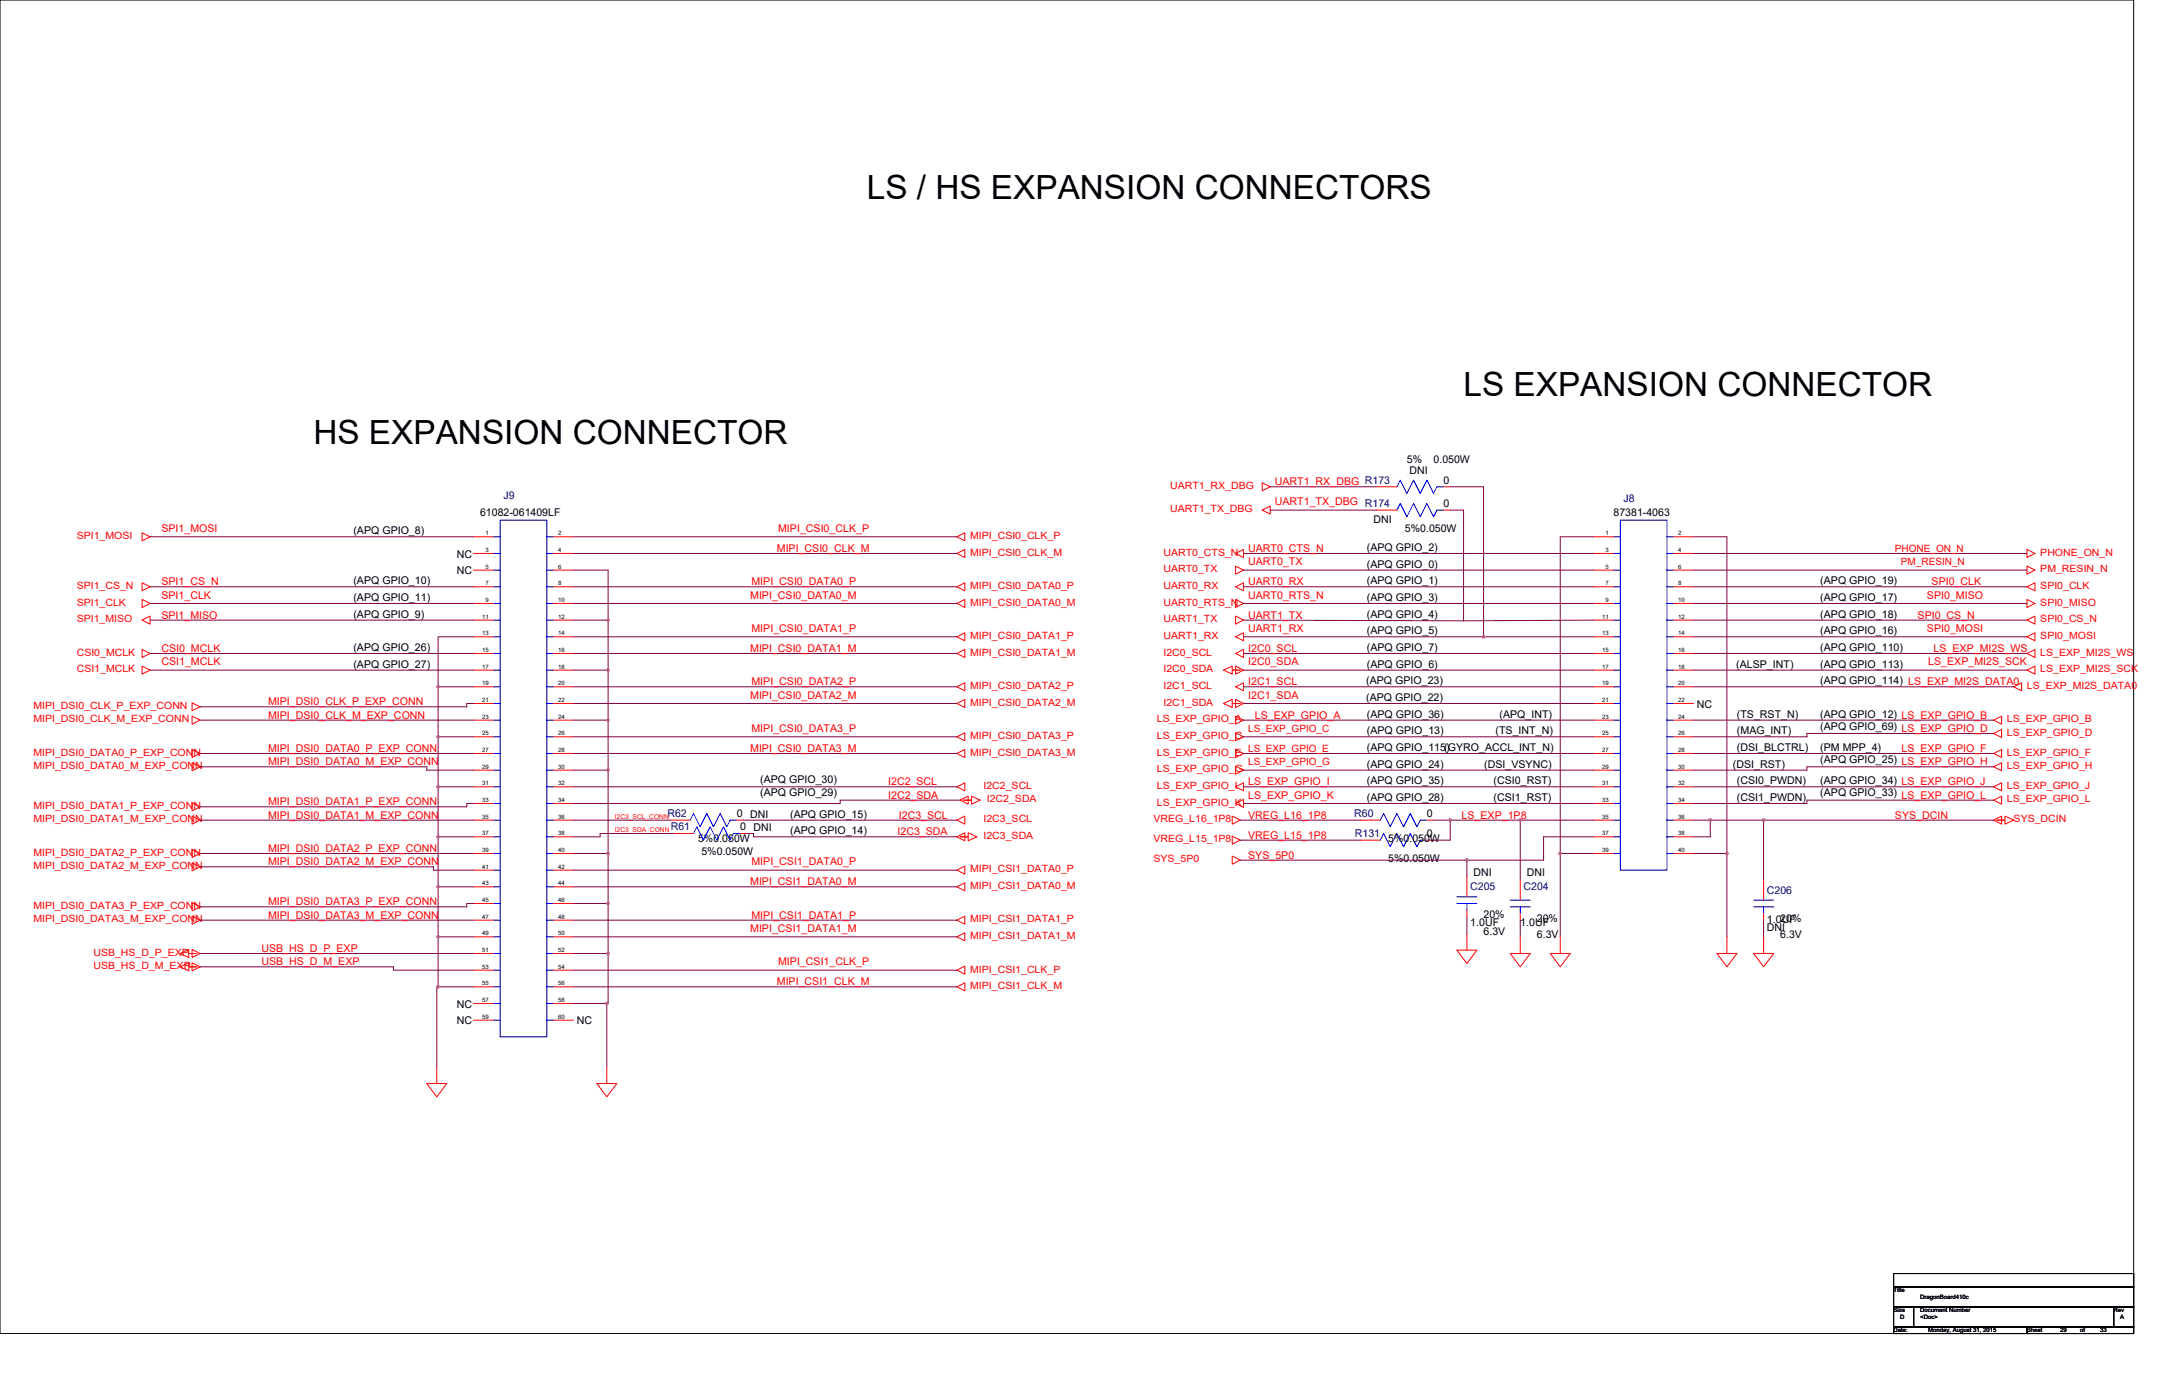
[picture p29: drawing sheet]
<svg xmlns="http://www.w3.org/2000/svg" width="864mm" height="559mm" viewBox="0 0 864 559" stroke-linecap="round" stroke-linejoin="round" font-family="sans-serif">
<defs><g id="words">
<g font-size="13.3">
<text x="346.7" y="79.6">LS / HS EXPANSION CONNECTORS</text>
<text x="585.4" y="158.2">LS EXPANSION CONNECTOR</text>
<text x="125.4" y="177.4">HS EXPANSION CONNECTOR</text>
</g>
<g font-size="4.3">
<text x="562.8" y="185.2">5%</text>
<text x="573.4" y="185.2">0.050W</text>
<text x="563.8" y="189.5">DNI</text>
<text x="577.4" y="193.5">0</text>
<text x="577.4" y="202.8">0</text>
<text x="192" y="206.5">61082-061409LF</text>
<text x="549.4" y="209.2">DNI</text>
<text x="645.4" y="206.5">87381-4063</text>
<text x="141.4" y="213.7">(APQ GPIO_8)</text>
<text x="562" y="212.7">5%0.050W</text>
<text x="546.8" y="220.4">(APQ GPIO_2)</text>
<text x="182.7" y="223.1">NC</text>
<text x="546.8" y="227.1">(APQ GPIO_0)</text>
<text x="141.4" y="233.7">(APQ GPIO_10)</text>
<text x="182.7" y="229.7">NC</text>
<text x="546.8" y="233.7">(APQ GPIO_1)</text>
<text x="728.1" y="233.7">(APQ GPIO_19)</text>
<text x="141.4" y="240.4">(APQ GPIO_11)</text>
<text x="546.8" y="240.4">(APQ GPIO_3)</text>
<text x="728.1" y="240.4">(APQ GPIO_17)</text>
<text x="141.4" y="247.1">(APQ GPIO_9)</text>
<text x="546.8" y="247.1">(APQ GPIO_4)</text>
<text x="728.1" y="247.1">(APQ GPIO_18)</text>
<text x="546.8" y="253.7">(APQ GPIO_5)</text>
<text x="728.1" y="253.7">(APQ GPIO_16)</text>
<text x="141.4" y="260.4">(APQ GPIO_26)</text>
<text x="546.8" y="260.4">(APQ GPIO_7)</text>
<text x="728.1" y="260.4">(APQ GPIO_110)</text>
<text x="141.4" y="267.1">(APQ GPIO_27)</text>
<text x="546.8" y="267.1">(APQ GPIO_6)</text>
<text x="694.5" y="267.1">(ALSP_INT)</text>
<text x="728.1" y="267.1">(APQ GPIO_113)</text>
<text x="546.5" y="273.7">(APQ GPIO_23)</text>
<text x="728.1" y="273.7">(APQ GPIO_114) LS_EXP_MI2S_DATA0</text>
<text x="546.5" y="280.4">(APQ GPIO_22)</text>
<text x="546.8" y="287.1">(APQ GPIO_36)</text>
<text x="599.8" y="287.1">(APQ_INT)</text>
<text x="678.8" y="283.1">NC</text>
<text x="694.8" y="287.1">(TS_RST_N)</text>
<text x="728.1" y="287.1">(APQ GPIO_12) LS_EXP_GPIO_B</text>
<text x="546.8" y="293.7">(APQ GPIO_13)</text>
<text x="598.2" y="293.7">(TS_INT_N)</text>
<text x="694.8" y="293.7">(MAG_INT)</text>
<text x="728.1" y="291.9">(APQ GPIO_69) LS_EXP_GPIO_D</text>
<text x="546.8" y="300.4">(APQ GPIO_115)</text>
<text x="577.7" y="300.4">(GYRO_ACCL_INT_N)</text>
<text x="694.8" y="300.4">(DSI_BLCTRL)</text>
<text x="728.1" y="300.4">(PM MPP_4)</text>
<text x="728.1" y="305.2">(APQ GPIO_25) LS_EXP_GPIO_H</text>
<text x="546.8" y="307.1">(APQ GPIO_24)</text>
<text x="593.7" y="307.1">(DSI_VSYNC)</text>
<text x="693.2" y="307.1">(DSI_RST)</text>
<text x="304.1" y="313.2">(APQ GPIO_30)</text>
<text x="546.8" y="313.7">(APQ GPIO_35)</text>
<text x="597.4" y="313.7">(CSI0_RST)</text>
<text x="694.8" y="313.7">(CSI0_PWDN)</text>
<text x="728.1" y="313.7">(APQ GPIO_34) LS_EXP_GPIO_J</text>
<text x="304.1" y="318.5">(APQ GPIO_29)</text>
<text x="546.8" y="320.4">(APQ GPIO_28)</text>
<text x="597.4" y="320.4">(CSI1_RST)</text>
<text x="694.8" y="320.4">(CSI1_PWDN)</text>
<text x="728.1" y="318.5">(APQ GPIO_33) LS_EXP_GPIO_L</text>
<text x="294.7" y="326.8">0 DNI</text>
<text x="316.1" y="327.1">(APQ GPIO_15)</text>
<text x="570.8" y="326.8">0</text>
<text x="296.1" y="332.1">0 DNI</text>
<text x="316.1" y="333.7">(APQ GPIO_14)</text>
<text x="570.8" y="334.8">0</text>
<text x="279.3" y="336.7">5%0.050W</text>
<text x="555.3" y="336.7">5%0.050W</text>
<text x="280.6" y="342">5%0.050W</text>
<text x="555.3" y="344.7">5%0.050W</text>
<text x="589.4" y="350.5">DNI</text>
<text x="610.8" y="350.5">DNI</text>
<text x="588.1" y="370.5">1.0UF</text>
<text x="593.4" y="367.3">20%</text>
<text x="608.1" y="370.5">1.0UF</text>
<text x="614.8" y="368.7">20%</text>
<text x="706.8" y="369.2">1.0UF</text>
<text x="712.1" y="368.7">20%</text>
<text x="593.4" y="374">6.3V</text>
<text x="614.8" y="375.3">6.3V</text>
<text x="706.8" y="372.4">DNI</text>
<text x="712.1" y="375.3">6.3V</text>
<text x="182.7" y="403.1">NC</text>
<text x="182.7" y="409.7">NC</text>
<text x="230.7" y="409.7">NC</text>
</g>
<g font-size="4.3" fill="#f00">
<text x="509.9" y="194.1">UART1_RX_DBG R173</text>
<text x="509.9" y="202.1">UART1_TX_DBG R174</text>
<text x="64.6" y="212.7">SPI1_MOSI</text>
<text x="311.3" y="212.7">MIPI_CSI0_CLK_P</text>
<text x="310.7" y="220.7">MIPI_CSI0_CLK_M</text>
<text x="499.3" y="220.7">UART0_CTS_N</text>
<text x="499.3" y="226.1">UART0_TX</text>
<text x="64.6" y="239.4">SPI1_CLK</text>
<text x="64.6" y="234.1">SPI1_CS_N</text>
<text x="300.1" y="239.4">MIPI_CSI0_DATA0_M</text>
<text x="300.6" y="234.1">MIPI_CSI0_DATA0_P</text>
<text x="499.3" y="239.4">UART0_RTS_N</text>
<text x="499.3" y="234.1">UART0_RX</text>
<text x="770.8" y="239.4">SPI0_MISO</text>
<text x="772.6" y="234.1">SPI0_CLK</text>
<text x="64.6" y="247.4">SPI1_MISO</text>
<text x="499.3" y="247.4">UART1_TX</text>
<text x="767" y="247.4">SPI0_CS_N</text>
<text x="300.6" y="252.8">MIPI_CSI0_DATA1_P</text>
<text x="499.3" y="252.8">UART1_RX</text>
<text x="770.8" y="252.8">SPI0_MOSI</text>
<text x="64.6" y="260.8">CSI0_MCLK</text>
<text x="300.1" y="260.8">MIPI_CSI0_DATA1_M</text>
<text x="499.3" y="260.8">I2C0_SCL</text>
<text x="773.5" y="260.8">LS_EXP_MI2S_WS</text>
<text x="64.6" y="266.1">CSI1_MCLK</text>
<text x="499.3" y="266.1">I2C0_SDA</text>
<text x="771.3" y="266.1">LS_EXP_MI2S_SCK</text>
<text x="300.6" y="274.1">MIPI_CSI0_DATA2_P</text>
<text x="499.3" y="274.1">I2C1_SCL</text>
<text x="300.1" y="279.4">MIPI_CSI0_DATA2_M</text>
<text x="499.3" y="279.4">I2C1_SDA</text>
<text x="107.2" y="287.4">MIPI_DSI0_CLK_M_EXP_CONN</text>
<text x="107.2" y="282.1">MIPI_DSI0_CLK_P_EXP_CONN</text>
<text x="501.9" y="287.4">LS_EXP_GPIO_A</text>
<text x="300.6" y="292.8">MIPI_CSI0_DATA3_P</text>
<text x="107.2" y="300.8">MIPI_DSI0_DATA0_P_EXP_CONN</text>
<text x="300.1" y="300.8">MIPI_CSI0_DATA3_M</text>
<text x="760.6" y="300.8">LS_EXP_GPIO_F</text>
<text x="107.2" y="306.1">MIPI_DSI0_DATA0_M_EXP_CONN</text>
<text x="355.3" y="314.1">I2C2_SCL</text>
<text x="499.3" y="314.1">LS_EXP_GPIO_I</text>
<text x="107.2" y="322.1">MIPI_DSI0_DATA1_P_EXP_CONN</text>
<text x="355.3" y="319.4">I2C2_SDA</text>
<text x="499.3" y="319.4">LS_EXP_GPIO_K</text>
<text x="107.2" y="327.4">MIPI_DSI0_DATA1_M_EXP_CONN</text>
<text x="359.5" y="327.4">I2C3_SCL</text>
<text x="499.3" y="327.4">VREG_L16_1P8</text>
<text x="584.6" y="327.4">LS_EXP_1P8</text>
<text x="758" y="327.4">SYS_DCIN</text>
<text x="359" y="334.1">I2C3_SDA</text>
<text x="499.3" y="335.4">VREG_L15_1P8</text>
<text x="107.2" y="340.8">MIPI_DSI0_DATA2_P_EXP_CONN</text>
<text x="107.2" y="346.1">MIPI_DSI0_DATA2_M_EXP_CONN</text>
<text x="300.6" y="346.1">MIPI_CSI1_DATA0_P</text>
<text x="499.3" y="343.4">SYS_5P0</text>
<text x="300.1" y="354.1">MIPI_CSI1_DATA0_M</text>
<text x="107.2" y="362.1">MIPI_DSI0_DATA3_P_EXP_CONN</text>
<text x="107.2" y="367.4">MIPI_DSI0_DATA3_M_EXP_CONN</text>
<text x="300.6" y="367.4">MIPI_CSI1_DATA1_P</text>
<text x="300.1" y="372.8">MIPI_CSI1_DATA1_M</text>
<text x="104.6" y="380.8">USB_HS_D_P_EXP</text>
<text x="104.6" y="386.1">USB_HS_D_M_EXP</text>
<text x="311.3" y="386.1">MIPI_CSI1_CLK_P</text>
<text x="310.7" y="394.1">MIPI_CSI1_CLK_M</text>
</g>
<g font-size="4.3" fill="#000080">
<text x="201.4" y="199.6">J9</text>
<text x="649.4" y="200.9">J8</text>
<text x="267" y="326.8">R62</text>
<text x="541.7" y="326.8">R60</text>
<text x="268.3" y="332.1">R61</text>
<text x="542" y="334.8">R131</text>
<text x="588.1" y="356.2">C205</text>
<text x="609.4" y="356.2">C204</text>
<text x="706.8" y="357.5">C206</text>
</g>
<g font-size="4" fill="#f00">
<text x="468.1" y="195.6">UART1_RX_DBG</text>
<text x="468.1" y="205">UART1_TX_DBG</text>
<text x="30.7" y="215.6">SPI1_MOSI</text>
<text x="388.1" y="215.6">MIPI_CSI0_CLK_P</text>
<text x="758" y="220.7">PHONE_ON_N</text>
<text x="388.1" y="222.3">MIPI_CSI0_CLK_M</text>
<text x="465.4" y="222.3">UART0_CTS_N</text>
<text x="760.4" y="226.1">PM_RESIN_N</text>
<text x="816.1" y="222.3">PHONE_ON_N</text>
<text x="465.4" y="229">UART0_TX</text>
<text x="816.1" y="229">PM_RESIN_N</text>
<text x="30.7" y="235.6">SPI1_CS_N</text>
<text x="388.1" y="235.6">MIPI_CSI0_DATA0_P</text>
<text x="465.4" y="235.6">UART0_RX</text>
<text x="816.1" y="235.6">SPI0_CLK</text>
<text x="30.7" y="242.3">SPI1_CLK</text>
<text x="388.1" y="242.3">MIPI_CSI0_DATA0_M</text>
<text x="465.4" y="242.3">UART0_RTS_N</text>
<text x="816.1" y="242.3">SPI0_MISO</text>
<text x="30.7" y="249">SPI1_MISO</text>
<text x="465.4" y="249">UART1_TX</text>
<text x="816.1" y="249">SPI0_CS_N</text>
<text x="388.1" y="255.7">MIPI_CSI0_DATA1_P</text>
<text x="465.4" y="255.7">UART1_RX</text>
<text x="816.1" y="255.7">SPI0_MOSI</text>
<text x="30.7" y="262.3">CSI0_MCLK</text>
<text x="388.1" y="262.3">MIPI_CSI0_DATA1_M</text>
<text x="465.4" y="262.3">I2C0_SCL</text>
<text x="816.1" y="262.3">LS_EXP_MI2S_WS</text>
<text x="30.7" y="269">CSI1_MCLK</text>
<text x="465.4" y="269">I2C0_SDA</text>
<text x="816.1" y="269">LS_EXP_MI2S_SCK</text>
<text x="388.1" y="275.7">MIPI_CSI0_DATA2_P</text>
<text x="465.4" y="275.7">I2C1_SCL</text>
<text x="810.8" y="275.7">LS_EXP_MI2S_DATA0</text>
<text x="13.4" y="283.7">MIPI_DSI0_CLK_P_EXP_CONN</text>
<text x="388.1" y="282.3">MIPI_CSI0_DATA2_M</text>
<text x="465.4" y="282.3">I2C1_SDA</text>
<text x="13.4" y="289">MIPI_DSI0_CLK_M_EXP_CONN</text>
<text x="462.7" y="289">LS_EXP_GPIO_A</text>
<text x="499.3" y="292.8">LS_EXP_GPIO_C</text>
<text x="802.8" y="289">LS_EXP_GPIO_B</text>
<text x="388.1" y="295.7">MIPI_CSI0_DATA3_P</text>
<text x="462.7" y="295.7">LS_EXP_GPIO_C</text>
<text x="802.8" y="294.3">LS_EXP_GPIO_D</text>
<text x="13.4" y="302.3">MIPI_DSI0_DATA0_P_EXP_CONN</text>
<text x="388.1" y="302.3">MIPI_CSI0_DATA3_M</text>
<text x="462.7" y="302.3">LS_EXP_GPIO_E</text>
<text x="499.3" y="300.8">LS_EXP_GPIO_E</text>
<text x="802.8" y="302.3">LS_EXP_GPIO_F</text>
<text x="13.4" y="307.7">MIPI_DSI0_DATA0_M_EXP_CONN</text>
<text x="462.7" y="309">LS_EXP_GPIO_G</text>
<text x="499.3" y="306.1">LS_EXP_GPIO_G</text>
<text x="802.8" y="307.7">LS_EXP_GPIO_H</text>
<text x="393.4" y="315.7">I2C2_SCL</text>
<text x="462.7" y="315.7">LS_EXP_GPIO_I</text>
<text x="802.8" y="315.7">LS_EXP_GPIO_J</text>
<text x="13.4" y="323.7">MIPI_DSI0_DATA1_P_EXP_CONN</text>
<text x="394.7" y="321">I2C2_SDA</text>
<text x="462.7" y="322.3">LS_EXP_GPIO_K</text>
<text x="802.8" y="321">LS_EXP_GPIO_L</text>
<text x="13.4" y="329">MIPI_DSI0_DATA1_M_EXP_CONN</text>
<text x="393.4" y="329">I2C3_SCL</text>
<text x="461.4" y="329">VREG_L16_1P8</text>
<text x="805.5" y="329">SYS_DCIN</text>
<text x="393.4" y="335.7">I2C3_SDA</text>
<text x="461.4" y="337">VREG_L15_1P8</text>
<text x="13.4" y="342.3">MIPI_DSI0_DATA2_P_EXP_CONN</text>
<text x="13.4" y="347.7">MIPI_DSI0_DATA2_M_EXP_CONN</text>
<text x="461.4" y="345">SYS_5P0</text>
<text x="388.1" y="349">MIPI_CSI1_DATA0_P</text>
<text x="388.1" y="355.7">MIPI_CSI1_DATA0_M</text>
<text x="13.4" y="363.7">MIPI_DSI0_DATA3_P_EXP_CONN</text>
<text x="13.4" y="369">MIPI_DSI0_DATA3_M_EXP_CONN</text>
<text x="388.1" y="369">MIPI_CSI1_DATA1_P</text>
<text x="388.1" y="375.7">MIPI_CSI1_DATA1_M</text>
<text x="37.4" y="382.3">USB_HS_D_P_EXP</text>
<text x="37.4" y="387.7">USB_HS_D_M_EXP</text>
<text x="388.1" y="389">MIPI_CSI1_CLK_P</text>
<text x="388.1" y="395.7">MIPI_CSI1_CLK_M</text>
</g>
<g font-size="2.7" fill="#f00">
<text x="245.9" y="327.4">I2C3_SCL_CONN</text>
<text x="245.9" y="332.8">I2C3_SDA_CONN</text>
</g>
<g font-size="2.4">
<text x="194.2" y="214.2">1</text>
<text x="223.2" y="214.2">2</text>
<text x="642.2" y="214.2">1</text>
<text x="671.3" y="214.2">2</text>
<text x="194.2" y="220.8">3</text>
<text x="223.2" y="220.8">4</text>
<text x="642.2" y="220.8">3</text>
<text x="671.3" y="220.8">4</text>
<text x="194.2" y="227.5">5</text>
<text x="223.2" y="227.5">6</text>
<text x="642.2" y="227.5">5</text>
<text x="671.3" y="227.5">6</text>
<text x="194.2" y="234.2">7</text>
<text x="223.2" y="234.2">8</text>
<text x="642.2" y="234.2">7</text>
<text x="671.3" y="234.2">8</text>
<text x="194.2" y="240.8">9</text>
<text x="223.2" y="240.8">10</text>
<text x="642.2" y="240.8">9</text>
<text x="671.3" y="240.8">10</text>
<text x="192.8" y="247.5">11</text>
<text x="223.2" y="247.5">12</text>
<text x="640.9" y="247.5">11</text>
<text x="671.3" y="247.5">12</text>
<text x="192.8" y="254.2">13</text>
<text x="223.2" y="254.2">14</text>
<text x="640.9" y="254.2">13</text>
<text x="671.3" y="254.2">14</text>
<text x="192.8" y="260.8">15</text>
<text x="223.2" y="260.8">16</text>
<text x="640.9" y="260.8">15</text>
<text x="671.3" y="260.8">16</text>
<text x="192.8" y="267.5">17</text>
<text x="223.2" y="267.5">18</text>
<text x="640.9" y="267.5">17</text>
<text x="671.3" y="267.5">18</text>
<text x="192.8" y="274.2">19</text>
<text x="223.2" y="274.2">20</text>
<text x="640.9" y="274.2">19</text>
<text x="671.3" y="274.2">20</text>
<text x="192.8" y="280.8">21</text>
<text x="223.2" y="280.8">22</text>
<text x="640.9" y="280.8">21</text>
<text x="671.3" y="280.8">22</text>
<text x="192.8" y="287.5">23</text>
<text x="223.2" y="287.5">24</text>
<text x="640.9" y="287.5">23</text>
<text x="671.3" y="287.5">24</text>
<text x="192.8" y="294.2">25</text>
<text x="223.2" y="294.2">26</text>
<text x="640.9" y="294.2">25</text>
<text x="671.3" y="294.2">26</text>
<text x="192.8" y="300.8">27</text>
<text x="223.2" y="300.8">28</text>
<text x="640.9" y="300.8">27</text>
<text x="671.3" y="300.8">28</text>
<text x="192.8" y="307.5">29</text>
<text x="223.2" y="307.5">30</text>
<text x="640.9" y="307.5">29</text>
<text x="671.3" y="307.5">30</text>
<text x="192.8" y="314.2">31</text>
<text x="223.2" y="314.2">32</text>
<text x="640.9" y="314.2">31</text>
<text x="671.3" y="314.2">32</text>
<text x="192.8" y="320.8">33</text>
<text x="223.2" y="320.8">34</text>
<text x="640.9" y="320.8">33</text>
<text x="671.3" y="320.8">34</text>
<text x="192.8" y="327.5">35</text>
<text x="223.2" y="327.5">36</text>
<text x="640.9" y="327.5">35</text>
<text x="671.3" y="327.5">36</text>
<text x="192.8" y="334.2">37</text>
<text x="223.2" y="334.2">38</text>
<text x="640.9" y="334.2">37</text>
<text x="671.3" y="334.2">38</text>
<text x="192.8" y="340.8">39</text>
<text x="223.2" y="340.8">40</text>
<text x="640.9" y="340.8">39</text>
<text x="671.3" y="340.8">40</text>
<text x="192.8" y="347.5">41</text>
<text x="223.2" y="347.5">42</text>
<text x="192.8" y="354.2">43</text>
<text x="223.2" y="354.2">44</text>
<text x="192.8" y="360.8">45</text>
<text x="223.2" y="360.8">46</text>
<text x="192.8" y="367.5">47</text>
<text x="223.2" y="367.5">48</text>
<text x="192.8" y="374.2">49</text>
<text x="223.2" y="374.2">50</text>
<text x="192.8" y="380.9">51</text>
<text x="223.2" y="380.9">52</text>
<text x="192.8" y="387.5">53</text>
<text x="223.2" y="387.5">54</text>
<text x="192.8" y="394.2">55</text>
<text x="223.2" y="394.2">56</text>
<text x="192.8" y="400.9">57</text>
<text x="223.2" y="400.9">58</text>
<text x="192.8" y="407.5">59</text>
<text x="223.2" y="407.5">60</text>
<text x="757.4" y="516.9">Title</text>
<text x="768.1" y="519.6">DragonBoard410c</text>
<text x="757.4" y="524.9">Size</text>
<text x="760.1" y="527.6">D</text>
<text x="768.1" y="524.9">Document Number</text>
<text x="768.1" y="527.6">&lt;Doc&gt;</text>
<text x="845.5" y="524.9">Rev</text>
<text x="848.1" y="527.6">A</text>
<text x="757.4" y="532.9">Date:</text>
<text x="771.3" y="532.9">Monday, August 31, 2015</text>
<text x="810.8" y="532.9">Sheet</text>
<text x="824.1" y="532.9">29</text>
<text x="832.1" y="532.9">of</text>
<text x="840.1" y="532.9">33</text>
</g>
</g></defs>
<path d="M0 0h853.5v533.4h-853.5zM757.4 509.4h96.1v5.4h-96.1zM757.4 514.8h96.1v8h-96.1zM757.4 522.8h8.1v8h-8.1zM757.4 530.8h53.4v2.6h-53.4zM765.5 522.8h80v8h-80zM810.8 530.8h42.7v2.6h-42.7zM845.5 522.8h8v8h-8z" fill="none" stroke="#000" stroke-width=".4"/>
<g fill="none" stroke="#f00" stroke-width=".4">
<path d="M504.9 193.1l3.2 1.6-3.2 1.6zM550.8 194.7h8M577.4 194.7h2.7M56.8 213.1l3.2 1.6-3.2 1.6zM189.4 214.7h8M221.4 214.7h8M382.7 214.7l3.2-1.6v3.2zM504.9 204l3.2-1.6v3.3zM550.8 204h8M577.4 204h2.7M637.4 214.7h8M669.4 214.7h8"/>
<path d="M810.8 219.8l3.2 1.6-3.2 1.6zM56.8 233.1l3.2 1.6-3.2 1.6zM56.8 239.8l3.2 1.6-3.2 1.6zM189.4 221.4h8M189.4 228h8M189.4 234.7h8M221.4 221.4h8M221.4 228h8M221.4 234.7h8M382.7 221.4l3.2-1.6v3.2zM382.7 234.7l3.2-1.6v3.2zM494.2 221.4l3.2-1.6v3.2z"/>
<path d="M494.2 234.7l3.2-1.6v3.2zM494.2 239.8l3.2 1.6-3.2 1.6zM494.2 226.4l3.2 1.6-3.2 1.7zM637.4 221.4h8M637.4 228h8M637.4 234.7h8M669.4 221.4h8M669.4 228h8M669.4 234.7h8M810.8 234.7l3.2-1.6v3.2zM810.8 239.8l3.2 1.6-3.2 1.6zM810.8 226.4l3.2 1.6-3.2 1.7z"/>
<path d="M56.8 259.8l3.2 1.6-3.2 1.6zM56.8 248.1l3.2-1.7v3.3zM189.4 248.1h8M189.4 254.7h8M189.4 241.4h8M221.4 241.4h8M221.4 248.1h8M221.4 254.7h8M382.7 254.7l3.2-1.6v3.2zM382.7 241.4l3.2-1.6v3.2zM494.2 254.7l3.2-1.6v3.2zM494.2 246.4l3.2 1.7-3.2 1.6z"/>
<path d="M637.4 248.1h8M637.4 254.7h8M637.4 241.4h8M669.4 241.4h8M669.4 248.1h8M669.4 254.7h8M810.8 254.7l3.2-1.6v3.2zM810.8 248.1l3.2-1.7v3.3zM56.8 266.4l3.2 1.7-3.2 1.6zM189.4 261.4h8M189.4 268.1h8M189.4 274.7h8"/>
<path d="M221.4 261.4h8M221.4 268.1h8M221.4 274.7h8M382.7 274.7l3.2-1.6v3.2zM382.7 261.4l3.2-1.6v3.2zM489.4 268.1l3.5-1.7v3.3zM492.9 268.1h3.2M494.2 274.7l3.2-1.6v3.2zM494.2 261.4l3.2-1.6v3.2zM494.2 279.8l3.2 1.6-3.2 1.6zM494.2 266.4l3.2 1.7-3.2 1.6zM637.4 261.4h8"/>
<path d="M637.4 268.1h8M637.4 274.7h8M669.4 261.4h8M669.4 268.1h8M669.4 274.7h8M805.5 274.7l3.2-1.6v3.2zM810.8 268.1l3.2-1.7v3.3zM810.8 261.4l3.2-1.6v3.2zM76.8 281.1l3.2 1.6-3.2 1.6zM76.8 286.4l3.2 1.7-3.2 1.6zM76.8 299.8l3.2 1.6-3.2 1.6zM189.4 281.4h8"/>
<path d="M189.4 288.1h8M189.4 294.7h8M221.4 281.4h8M221.4 288.1h8M221.4 294.7h8M382.7 294.7l3.2-1.6v3.2zM382.7 281.4l3.2-1.6v3.2zM489.4 281.4l3.5-1.6v3.2zM492.9 281.4h3.2M494.2 299.8l3.2 1.6-3.2 1.6zM494.2 286.4l3.2 1.7-3.2 1.6zM494.2 293.1l3.2 1.6-3.2 1.6z"/>
<path d="M637.4 281.4h8M637.4 288.1h8M637.4 294.7h8M669.4 281.4h8M669.4 288.1h8M669.4 294.7h8M797.5 293.4l3.2-1.6v3.2zM797.5 288.1l3.2-1.7v3.3zM76.8 305.1l3.2 1.6-3.2 1.6zM189.4 301.4h8M189.4 308.1h8M189.4 314.7h8"/>
<path d="M221.4 301.4h8M221.4 308.1h8M221.4 314.7h8M382.7 314.7l3.2-1.6v3.2zM382.7 301.4l3.2-1.6v3.2zM388.6 318.5l3.5 1.6-3.5 1.6zM494.2 314.7l3.2-1.6v3.2zM494.2 306.5l3.2 1.6-3.2 1.6zM637.4 301.4h8M637.4 308.1h8M637.4 314.7h8M669.4 301.4h8"/>
<path d="M669.4 308.1h8M669.4 314.7h8M797.5 301.4l3.2-1.6v3.2zM797.5 306.7l3.2-1.6v3.2zM797.5 314.7l3.2-1.6v3.2zM76.8 321.1l3.2 1.6-3.2 1.6zM76.8 326.5l3.2 1.6-3.2 1.6zM76.8 339.8l3.2 1.6-3.2 1.6zM189.4 321.4h8M189.4 328.1h8M189.4 334.7h8M221.4 321.4h8"/>
<path d="M221.4 328.1h8M221.4 334.7h8M268.1 328.1h8M269.4 333.4h8M294.7 328.1h2.7M296.1 333.4h2.6M382.7 328.1l3.2-1.6v3.2zM382.7 334.7l3.2-1.6v3.2zM384.1 320.1l3.2-1.6v3.2zM384.1 334.7h3.2M385.4 320.1h3.2M387.3 333.1l3.4 1.6-3.4 1.6z"/>
<path d="M492.9 334.5l3.2 1.6-3.2 1.6zM492.9 326.5l3.2 1.6-3.2 1.6zM494.2 321.4l3.2-1.6v3.2zM544.1 336.1h8M544.1 328.1h8M570.8 336.1h2.6M570.8 328.1h2.6M637.4 321.4h8M637.4 328.1h8M637.4 334.7h8M669.4 321.4h8M669.4 328.1h8"/>
<path d="M669.4 334.7h8M797.5 320.1l3.2-1.6v3.2zM797.5 328.1l3.2-1.6v3.2zM798.8 328.1h3.2M802 326.5l3.5 1.6-3.5 1.6zM76.8 345.1l3.2 1.6-3.2 1.6zM189.4 341.4h8M189.4 348.1h8M189.4 354.7h8M221.4 341.4h8M221.4 348.1h8M221.4 354.7h8"/>
<path d="M382.7 354.7l3.2-1.6v3.2zM382.7 348.1l3.2-1.6v3.2zM492.9 342.5l3.2 1.6-3.2 1.6zM586.8 350.7v8M608.1 352.1v8M637.4 341.4h8M669.4 341.4h8M705.4 352.1v8M76.8 361.1l3.2 1.6-3.2 1.6zM76.8 366.5l3.2 1.6-3.2 1.6zM76.8 379.8l3.2 1.6-3.2 1.6zM189.4 361.4h8"/>
<path d="M189.4 368.1h8M189.4 374.7h8M221.4 361.4h8M221.4 368.1h8M221.4 374.7h8M382.7 374.7l3.2-1.6v3.2zM382.7 368.1l3.2-1.6v3.2zM586.8 364.1v2.6M586.8 373.4v6.7M608.1 365.4v2.7M608.1 374.7v6.7M624.1 374.7v6.7"/>
<path d="M690.8 374.7v6.7M705.4 374.7v6.7M705.4 365.4v2.7M72 386.7l3.5-1.6v3.2zM72 381.4l3.5-1.6v3.2zM75.5 386.7h3.2M75.5 381.4h3.2M76.8 385.1l3.2 1.6-3.2 1.6zM189.4 381.4h8M189.4 388.1h8M189.4 394.7h8M221.4 381.4h8"/>
<path d="M221.4 388.1h8M221.4 394.7h8M382.7 394.7l3.2-1.6v3.2zM382.7 388.1l3.2-1.6v3.2zM582.8 380.1h8l-4 5.3zM604.1 381.4h8l-4 5.3zM620.1 381.4h8l-4 5.3zM686.8 381.4h8l-4 5.3zM701.4 381.4h8l-4 5.3zM189.4 401.4h8M189.4 408.1h8M221.4 401.4h8"/>
<path d="M221.4 408.1h8M170.7 433.4h8l-4 5.3zM174.7 426.7v6.7M238.7 433.4h8l-4 5.3zM242.7 426.7v6.7"/>
</g>
<g fill="none" stroke="#00f" stroke-width=".4">
<path d="M558.8 194.7h.1M558.8 194.7l1.3-2.7 2.7 5.4 2.6-5.4 2.7 5.4 2.7-5.4 2.6 5.4 1.4-2.7h2.6M577.4 194.7h.1M197.4 214.7h2.6M200 208h18.7v206.7h-18.7zM218.7 214.7h2.7M558.8 204h.1M558.8 204l1.3-2.6 2.7 5.3 2.6-5.3 2.7 5.3 2.7-5.3 2.6 5.3 1.4-2.7h2.6M577.4 204h.1M645.4 214.7h2.7M648.1 208h18.7v140.1h-18.7zM666.8 214.7h2.6"/>
<path d="M197.4 234.7h2.6M197.4 228h2.6M197.4 221.4h2.6M218.7 234.7h2.7M218.7 228h2.7M218.7 221.4h2.7M645.4 221.4h2.7M645.4 228h2.7M645.4 234.7h2.7M666.8 234.7h2.6M666.8 228h2.6M666.8 221.4h2.6"/>
<path d="M197.4 254.7h2.6M197.4 248.1h2.6M197.4 241.4h2.6M218.7 254.7h2.7M218.7 248.1h2.7M218.7 241.4h2.7M645.4 241.4h2.7M645.4 248.1h2.7M645.4 254.7h2.7M666.8 254.7h2.6M666.8 248.1h2.6M666.8 241.4h2.6"/>
<path d="M197.4 274.7h2.6M197.4 268.1h2.6M197.4 261.4h2.6M218.7 274.7h2.7M218.7 268.1h2.7M218.7 261.4h2.7M645.4 261.4h2.7M645.4 268.1h2.7M645.4 274.7h2.7M666.8 274.7h2.6M666.8 268.1h2.6M666.8 261.4h2.6"/>
<path d="M197.4 294.7h2.6M197.4 288.1h2.6M197.4 281.4h2.6M218.7 294.7h2.7M218.7 288.1h2.7M218.7 281.4h2.7M645.4 294.7h2.7M645.4 281.4h2.7M645.4 288.1h2.7M666.8 294.7h2.6M666.8 288.1h2.6M666.8 281.4h2.6"/>
<path d="M197.4 314.7h2.6M197.4 308.1h2.6M197.4 301.4h2.6M218.7 314.7h2.7M218.7 308.1h2.7M218.7 301.4h2.7M645.4 301.4h2.7M645.4 308.1h2.7M645.4 314.7h2.7M666.8 314.7h2.6M666.8 308.1h2.6M666.8 301.4h2.6"/>
<path d="M197.4 334.7h2.6M197.4 328.1h2.6M197.4 321.4h2.6M218.7 334.7h2.7M218.7 328.1h2.7M218.7 321.4h2.7M276.1 328.1h.1M276.1 328.1l1.3-2.7 2.7 5.3 2.6-5.3 2.7 5.3 2.7-5.3 2.6 5.3 1.4-2.6h2.6M277.4 333.4h.1M277.4 333.4l1.3-2.7 2.7 5.4 2.7-5.4 2.6 5.4 2.7-5.4 2.7 5.4 1.3-2.7h2.7M294.7 328.1h.1M296.1 333.4h.1"/>
<path d="M552.1 336.1h.1M552.1 336.1l1.3-2.7 2.7 5.3 2.7-5.3 2.6 5.3 2.7-5.3 2.7 5.3 1.3-2.6h2.7M552.1 328.1h.1M552.1 328.1l1.3-2.7 2.7 5.3 2.7-5.3 2.6 5.3 2.7-5.3 2.7 5.3 1.3-2.6h2.7M570.8 336.1h.1M570.8 328.1h.1M645.4 321.4h2.7M645.4 328.1h2.7M645.4 334.7h2.7M666.8 334.7h2.6M666.8 328.1h2.6M666.8 321.4h2.6"/>
<path d="M197.4 354.7h2.6M197.4 348.1h2.6M197.4 341.4h2.6M218.7 354.7h2.7M218.7 348.1h2.7M218.7 341.4h2.7M582.8 358.7h8M586.8 358.7h.1M645.4 341.4h2.7M666.8 341.4h2.6M197.4 374.7h2.6M197.4 368.1h2.6"/>
<path d="M197.4 361.4h2.6M218.7 374.7h2.7M218.7 368.1h2.7M218.7 361.4h2.7M582.8 361.4h8M586.8 364.1h.1M586.8 361.4v2.7M604.1 360.1h8M604.1 362.7h8M608.1 360.1h.1M608.1 365.4h.1M608.1 362.7v2.7"/>
<path d="M701.4 360.1h8M701.4 362.7h8M705.4 360.1h.1M705.4 365.4h.1M705.4 362.7v2.7M197.4 394.7h2.6M197.4 388.1h2.6M197.4 381.4h2.6M218.7 394.7h2.7M218.7 388.1h2.7M218.7 381.4h2.7M197.4 408.1h2.6"/>
<path d="M197.4 401.4h2.6M218.7 408.1h2.7M218.7 401.4h2.7"/>
</g>
<g fill="none" stroke="#800040" stroke-width=".4">
<path d="M508.1 194.7h42.7M580.1 194.7h13.3v60h44M60 214.7h129.4M229.4 214.7h153.3M508.1 204h42.7M580.1 204h5.3v44.3M637.4 214.7h-13.3v126.7h13.3M677.4 214.7h13.4v126.7M60 234.7h129.4M229.4 228h13.8v40.1M229.4 221.4h153.3M229.4 234.7h153.3"/>
<path d="M497.4 221.4h140M497.4 234.7h140M497.4 228h140M677.4 234.7h133.4M677.4 221.4h133.4M677.4 228h133.4M60 248.1h129.4M60 241.4h129.4M189.4 254.7h-14.2v40M229.4 248.1h13.8M229.4 254.7h153.3M229.4 241.4h153.3"/>
<path d="M497.4 248.1l88 .2M497.4 241.4h140M497.4 254.7h96M637.4 248.1l-52 .2M677.4 248.1h133.4M677.4 241.4h133.4M677.4 254.7h133.4M60 268.1h129.4M60 261.4h129.4M175.2 274.7h14.2M229.4 268.1h13.8M229.4 274.7h153.3"/>
<path d="M229.4 261.4h153.3M243.2 268.1v40M497.4 274.7h140M497.4 268.1h140M497.4 261.4h140M677.4 274.7h128.1M677.4 268.1h133.4M677.4 261.4h133.4M80 288.1h109.4M175.2 294.7v40M175.2 294.7h14.2M189.4 281.4h-2.7v1.3h-106.7"/>
<path d="M229.4 288.1h13.8M229.4 294.7h153.3M229.4 281.4h153.3M497.4 288.1h140M497.4 294.7h140M497.4 281.4h140M677.4 288.1h120.1M797.5 293.4h-74.7v1.3h-45.4M80 306.7h90.7v1.4h18.7M80 301.4h109.4M175.2 314.7h14.2M229.4 308.1h13.8"/>
<path d="M229.4 314.7h153.3M229.4 301.4h153.3M243.2 308.1v53.3M497.4 301.4h140M497.4 314.7h140M497.4 308.1h140M677.4 314.7h120.1M677.4 301.4h120.1M797.5 306.7h-74.7v1.4h-45.4M80 328.1h109.4M175.2 334.7v20M175.2 334.7h14.2"/>
<path d="M189.4 321.4h-2.7v1.3h-106.7M229.4 328.1h38.7M269.4 333.4h-29.3v1.3h-10.7M297.4 328.1h85.3M298.7 333.4h2.7v1.3h81.3M384.1 320.1h-48v1.3h-106.7M496.1 328.1h48M496.1 336.1h48M497.4 321.4h140M573.4 328.1h6.7M580.1 328.1v8h-6.7M580.1 328.1h28"/>
<path d="M608.1 328.1v24M608.1 328.1h29.3M637.4 334.7h-20v9.4h-30.6M677.4 328.1h6.7M684.1 328.1h21.3M684.1 328.1v6.6h-6.7M705.4 328.1h92.1M705.4 328.1v24M797.5 320.1h-74.7v1.3h-45.4M80 346.7h93.4v1.4h16M80 341.4h109.4M175.2 354.7h14.2"/>
<path d="M175.2 354.7v40M229.4 341.4h13.8M229.4 348.1h153.3M229.4 354.7h153.3M496.1 344.1h90.7M586.8 344.1v6.6M624.1 341.4v33.3M677.4 341.4h13.4v33.3M80 368.1h109.4M175.2 374.7h14.2M189.4 361.4h-2.7v1.3h-106.7M229.4 361.4h13.8"/>
<path d="M229.4 374.7h153.3M229.4 368.1h153.3M243.2 361.4v40h-.5M586.8 366.7v6.7M608.1 368.1v6.6M705.4 368.1v6.6M80 386.7h77.4v1.4h32M80 381.4h109.4M175.2 394.7h14.2M175.2 394.7h-.5v32M229.4 381.4h13.8M229.4 394.7h153.3"/>
<path d="M229.4 388.1h153.3M229.4 401.4h13.3M242.7 401.4v25.3"/>
</g>
<g fill="#f0f" stroke="#f0f" stroke-width=".4">
<circle cx="593.4" cy="254.7" r=".52"/>
<circle cx="684.1" cy="328.1" r=".52"/>
<circle cx="705.4" cy="328.1" r=".52"/>
<circle cx="580.1" cy="328.1" r=".52"/>
<circle cx="608.1" cy="328.1" r=".52"/>
<circle cx="586.7" cy="344.1" r=".52"/>
<circle cx="242.7" cy="401.4" r=".52"/>
<circle cx="243.2" cy="381.4" r=".52"/>
<circle cx="243.2" cy="361.4" r=".52"/>
<circle cx="243.2" cy="341.4" r=".52"/>
<circle cx="243.2" cy="308" r=".52"/>
<circle cx="243.2" cy="288" r=".52"/>
<circle cx="243.2" cy="268" r=".52"/>
<circle cx="243.2" cy="248" r=".52"/>
<circle cx="175.2" cy="374.7" r=".52"/>
<circle cx="175.2" cy="354.7" r=".52"/>
<circle cx="175.2" cy="334.7" r=".52"/>
<circle cx="175.2" cy="314.7" r=".52"/>
<circle cx="175.2" cy="294.7" r=".52"/>
<circle cx="175.2" cy="274.7" r=".52"/>
<circle cx="175.2" cy="394.7" r=".52"/>
<circle cx="624.1" cy="341.4" r=".52"/>
<circle cx="690.8" cy="341.4" r=".52"/>
</g>
<use href="#words"/>
</svg>
